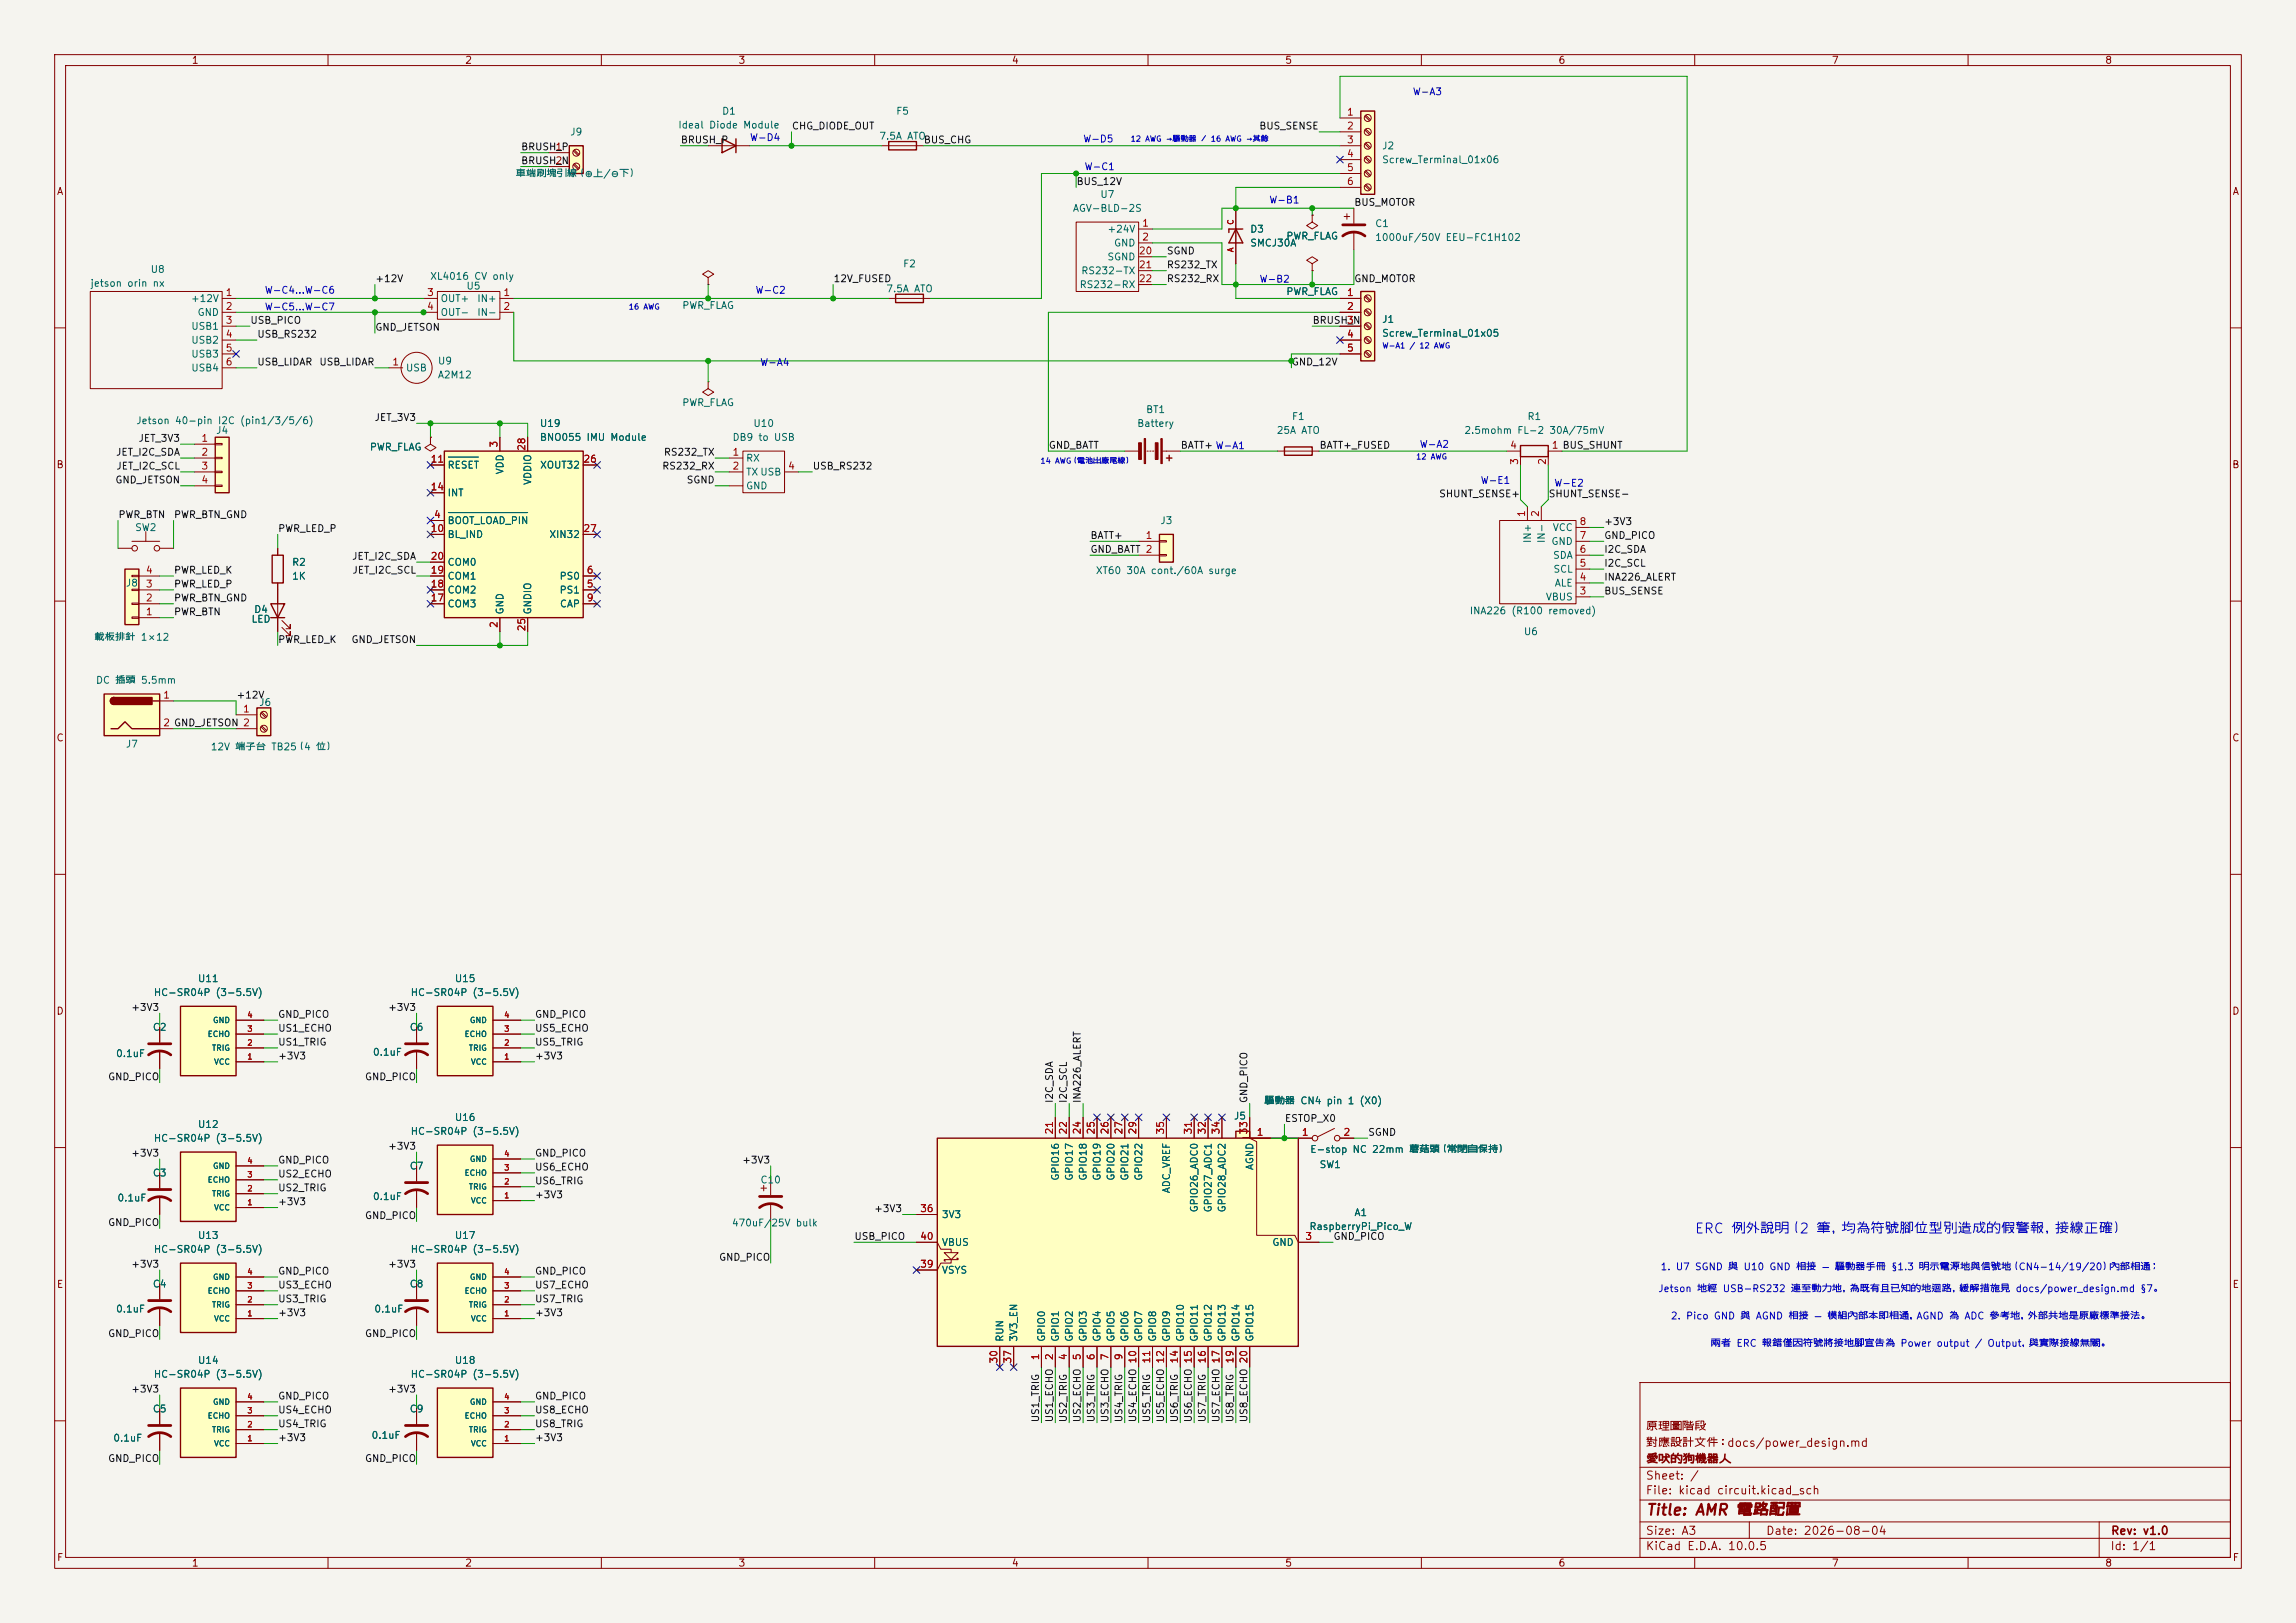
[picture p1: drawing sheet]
<svg xmlns="http://www.w3.org/2000/svg" width="420mm" height="297mm" viewBox="0 0 420 297" stroke-linecap="round" stroke-linejoin="round" font-family="sans-serif">
<defs><g id="words">
<text font-size="2" fill="#840000" x="301" y="277.8">Title: AMR 電路配置</text>
<text font-size="1.8" fill="#0000c2" x="309.9" y="226.2">ERC 例外說明（2 筆，均為符號腳位型別造成的假警報，接線正確）</text>
<g font-size="1.5" fill="#840000">
<text x="300.9" y="262.1">原理圖階段</text>
<text x="300.9" y="265.1">對應設計文件：docs/power_design.md</text>
<text x="301" y="268.1">愛吠的狗機器人</text>
<text x="300.9" y="273.8">File: kicad circuit.kicad_sch</text>
<text x="300.9" y="271.1">Sheet: /</text>
<text x="300.9" y="281.2">Size: A3</text>
<text x="322.9" y="281.2">Date: 2026-08-04</text>
<text x="386" y="281.2">Rev: v1.0</text>
<text x="300.9" y="284">KiCad E.D.A. 10.0.5</text>
<text x="385.9" y="284">Id: 1/1</text>
</g>
<g font-size="1.3" fill="#840000">
<text x="35" y="12">1</text>
<text x="85" y="12">2</text>
<text x="135" y="12">3</text>
<text x="185" y="12">4</text>
<text x="235" y="12">5</text>
<text x="285" y="12">6</text>
<text x="335" y="12">7</text>
<text x="385" y="12">8</text>
<text x="10.3" y="36">A</text>
<text x="408.3" y="36">A</text>
<text x="10.2" y="86">B</text>
<text x="408.2" y="86">B</text>
<text x="10.2" y="136">C</text>
<text x="408.2" y="136">C</text>
<text x="10.2" y="186">D</text>
<text x="408.2" y="186">D</text>
<text x="10.3" y="236">E</text>
<text x="408.3" y="236">E</text>
<text x="10.3" y="286">F</text>
<text x="35" y="287">1</text>
<text x="85" y="287">2</text>
<text x="135" y="287">3</text>
<text x="185" y="287">4</text>
<text x="235" y="287">5</text>
<text x="285" y="287">6</text>
<text x="335" y="287">7</text>
<text x="385" y="287">8</text>
<text x="408.3" y="286">F</text>
</g>
<g font-size="1.3" fill="#0000c2">
<text x="258.3" y="17.7">W-A3</text>
<text x="137.1" y="26.1">W-D4</text>
<text x="198" y="26.4">W-D5</text>
<text x="198.3" y="31.4">W-C1</text>
<text x="232.1" y="37.5">W-B1</text>
<text x="230.3" y="52">W-B2</text>
<text x="48.3" y="54.1">W-C4…W-C6</text>
<text x="48.3" y="57.1">W-C5…W-C7</text>
<text x="138.1" y="54.1">W-C2</text>
<text x="138.9" y="67.3">W-A4</text>
<text x="259.6" y="82.2">W-A2</text>
<text x="270.7" y="88.9">W-E1</text>
<text x="284.2" y="89.4">W-E2</text>
<text x="303.6" y="232.8">1. U7 SGND 與 U10 GND 相接 — 驅動器手冊 §1.3 明示電源地與信號地（CN4-14/19/20）內部相通；</text>
<text x="303.2" y="236.8">Jetson 地經 USB-RS232 連至動力地，為既有且已知的地迴路，緩解措施見 docs/power_design.md §7。</text>
<text x="305.5" y="241.8">2. Pico GND 與 AGND 相接 — 模組內部本即相通，AGND 為 ADC 參考地，外部共地是原廠標準接法。</text>
<text x="312.8" y="246.8">兩者 ERC 報錯僅因符號將接地腳宣告為 Power output / Output，與實際接線無關。</text>
</g>
<g font-size="1.3" fill="#006464">
<text x="124" y="23.8">Ideal Diode Module</text>
<text x="132" y="21.3">D1</text>
<text x="163.8" y="21.3">F5</text>
<text x="104.2" y="25.1">J9</text>
<text x="160.7" y="25.9">7.5A ATO</text>
<text x="252.7" y="27.6">J2</text>
<text x="94.2" y="32.7">車端刷塊引線（⊕上/⊖下）</text>
<text x="252.7" y="30.2">Screw_Terminal_01x06</text>
<text x="196.1" y="39.1">AGV-BLD-2S</text>
<text x="201.2" y="36.5">U7</text>
<text x="251.4" y="41.9">C1</text>
<text x="202.5" y="42.9">+24V</text>
<text x="202.5" y="48">SGND</text>
<text x="203.7" y="45.4">GND</text>
<text x="228.6" y="42.9">D3</text>
<text x="228.6" y="45.4">SMCJ30A</text>
<text x="235.2" y="44.1">PWR_FLAG</text>
<text x="251.4" y="44.4">1000uF/50V EEU-FC1H102</text>
<text x="16.4" y="52.8">jetson orin nx</text>
<text x="27.4" y="50.2">U8</text>
<text x="78.6" y="51.5">XL4016 CV only</text>
<text x="85.2" y="53.3">U5</text>
<text x="162" y="53.8">7.5A ATO</text>
<text x="165.1" y="49.2">F2</text>
<text x="197.4" y="53">RS232-RX</text>
<text x="197.7" y="50.5">RS232-TX</text>
<text x="34.8" y="55.6">+12V</text>
<text x="36" y="58.1">GND</text>
<text x="80.5" y="55.6">OUT+</text>
<text x="80.5" y="58.1">OUT-</text>
<text x="87.2" y="55.6">IN+</text>
<text x="87.2" y="58.1">IN-</text>
<text x="124.7" y="56.8">PWR_FLAG</text>
<text x="235.2" y="54.3">PWR_FLAG</text>
<text x="252.7" y="59.4">J1</text>
<text x="34.9" y="60.7">USB1</text>
<text x="34.9" y="63.2">USB2</text>
<text x="34.9" y="65.7">USB3</text>
<text x="252.7" y="61.9">Screw_Terminal_01x05</text>
<text x="34.9" y="68.3">USB4</text>
<text x="74.1" y="68.3">USB</text>
<text x="80" y="67">U9</text>
<text x="80" y="69.5">A2M12</text>
<text x="24.8" y="77.9">Jetson 40-pin I2C (pin1/3/5/6)</text>
<text x="124.7" y="74.6">PWR_FLAG</text>
<text x="209.5" y="75.9">BT1</text>
<text x="236.2" y="77.2">F1</text>
<text x="279.3" y="77.2">R1</text>
<text x="39.4" y="79.7">J4</text>
<text x="67.5" y="82.8">PWR_FLAG</text>
<text x="98.6" y="78.4">U19</text>
<text x="98.6" y="81">BNO055 IMU Module</text>
<text x="133.9" y="81">DB9 to USB</text>
<text x="137.7" y="78.4">U10</text>
<text x="207.9" y="78.4">Battery</text>
<text x="233.4" y="79.7">25A ATO</text>
<text x="267.8" y="79.7">2.5mohm FL-2 30A/75mV</text>
<text x="81.8" y="86.1">RESET</text>
<text x="92.4" y="86.9" transform="rotate(-90 92.4 86.9)">VDD</text>
<text x="97.5" y="88.8" transform="rotate(-90 97.5 88.8)">VDDIO</text>
<text x="98.7" y="86.1">XOUT32</text>
<text x="136.4" y="89.9">GND</text>
<text x="136.4" y="84.8">RX</text>
<text x="136.4" y="87.3">TXUSB</text>
<text x="81.8" y="91.1">INT</text>
<text x="24.6" y="97.5">SW2</text>
<text x="81.8" y="96.2">BOOT_LOAD_PIN</text>
<text x="81.8" y="98.8">BL_IND</text>
<text x="100.4" y="98.8">XIN32</text>
<text x="212.1" y="96.2">J3</text>
<text x="280.4" y="99.5" transform="rotate(-90 280.4 99.5)">IN+</text>
<text x="282.9" y="99.5" transform="rotate(-90 282.9 99.5)">IN-</text>
<text x="283.7" y="100">GND</text>
<text x="283.9" y="97.5">VCC</text>
<text x="22.9" y="107.6">J8</text>
<text x="53.3" y="103.8">R2</text>
<text x="53.3" y="106.4">1K</text>
<text x="81.8" y="106.4">COM1</text>
<text x="81.8" y="103.8">COM0</text>
<text x="102.3" y="106.4">PS0</text>
<text x="200.4" y="105.4">XT60 30A cont./60A surge</text>
<text x="284" y="102.6">SDA</text>
<text x="284" y="105.1">SCL</text>
<text x="284.3" y="107.6">ALE</text>
<text x="46.4" y="112.5">D4</text>
<text x="81.8" y="111.5">COM3</text>
<text x="81.8" y="108.9">COM2</text>
<text x="92.4" y="112.5" transform="rotate(-90 92.4 112.5)">GND</text>
<text x="97.5" y="112.5" transform="rotate(-90 97.5 112.5)">GNDIO</text>
<text x="102.3" y="108.9">PS1</text>
<text x="102.3" y="111.5">CAP</text>
<text x="268.7" y="112.7">INA226 (R100 removed)</text>
<text x="282.7" y="110.2">VBUS</text>
<text x="17.2" y="117.5">載板排針 1×12</text>
<text x="45.9" y="114.2">LED</text>
<text x="278.6" y="116.5">U6</text>
<text x="17.4" y="125.4">DC 插頭 5.5mm</text>
<text x="47.3" y="129.5">J6</text>
<text x="22.9" y="137.1">J7</text>
<text x="38.4" y="137.6">12V 端子台 TB25（4 位）</text>
<text x="28" y="182.6">HC-SR04P (3-5.5V)</text>
<text x="36.1" y="180">U11</text>
<text x="75" y="182.6">HC-SR04P (3-5.5V)</text>
<text x="83.1" y="180">U15</text>
<text x="27.8" y="188.9">C2</text>
<text x="74.8" y="188.9">C6</text>
<text x="21.1" y="193.7">0.1uF</text>
<text x="68.1" y="193.5">0.1uF</text>
<text x="231.2" y="202.4">驅動器 CN4 pin 1 (X0)</text>
<text x="28" y="209.2">HC-SR04P (3-5.5V)</text>
<text x="36.1" y="206.7">U12</text>
<text x="75" y="208">HC-SR04P (3-5.5V)</text>
<text x="83.1" y="205.4">U16</text>
<text x="225.6" y="205.2">J5</text>
<text x="27.8" y="215.6">C3</text>
<text x="74.8" y="214.3">C7</text>
<text x="229.6" y="214.2" transform="rotate(-90 229.6 214.2)">AGND</text>
<text x="239.6" y="211.3">E-stop NC 22mm 蘑菇頭（常閉自保持）</text>
<text x="241.3" y="214.1">SW1</text>
<text x="21.4" y="220.2">0.1uF</text>
<text x="68.1" y="219.9">0.1uF</text>
<text x="139" y="216.9">C10</text>
<text x="194" y="216.2" transform="rotate(-90 194 216.2)">GPIO16</text>
<text x="196.5" y="216.2" transform="rotate(-90 196.5 216.2)">GPIO17</text>
<text x="199.1" y="216.2" transform="rotate(-90 199.1 216.2)">GPIO18</text>
<text x="201.6" y="216.2" transform="rotate(-90 201.6 216.2)">GPIO19</text>
<text x="204.2" y="216.2" transform="rotate(-90 204.2 216.2)">GPIO20</text>
<text x="206.7" y="216.2" transform="rotate(-90 206.7 216.2)">GPIO21</text>
<text x="209.2" y="216.2" transform="rotate(-90 209.2 216.2)">GPIO22</text>
<text x="214.3" y="218.5" transform="rotate(-90 214.3 218.5)">ADC_VREF</text>
<text x="219.4" y="222" transform="rotate(-90 219.4 222)">GPIO26_ADC0</text>
<text x="221.9" y="222" transform="rotate(-90 221.9 222)">GPIO27_ADC1</text>
<text x="224.5" y="222" transform="rotate(-90 224.5 222)">GPIO28_ADC2</text>
<text x="36.1" y="227">U13</text>
<text x="83.1" y="227">U17</text>
<text x="133.8" y="224.7">470uF/25V bulk</text>
<text x="172.2" y="223.2">3V3</text>
<text x="239.4" y="225.4">RaspberryPi_Pico_W</text>
<text x="247.6" y="222.8">A1</text>
<text x="28" y="229.6">HC-SR04P (3-5.5V)</text>
<text x="75" y="229.6">HC-SR04P (3-5.5V)</text>
<text x="172.2" y="233.4">VSYS</text>
<text x="172.2" y="228.3">VBUS</text>
<text x="232.6" y="228.3">GND</text>
<text x="27.8" y="235.9">C4</text>
<text x="74.8" y="235.9">C8</text>
<text x="21.1" y="240.5">0.1uF</text>
<text x="68.4" y="240.5">0.1uF</text>
<text x="183.8" y="245.6" transform="rotate(-90 183.8 245.6)">RUN</text>
<text x="186.4" y="245.6" transform="rotate(-90 186.4 245.6)">3V3_EN</text>
<text x="191.5" y="245.6" transform="rotate(-90 191.5 245.6)">GPIO0</text>
<text x="194" y="245.6" transform="rotate(-90 194 245.6)">GPIO1</text>
<text x="196.5" y="245.6" transform="rotate(-90 196.5 245.6)">GPIO2</text>
<text x="199.1" y="245.6" transform="rotate(-90 199.1 245.6)">GPIO3</text>
<text x="201.6" y="245.6" transform="rotate(-90 201.6 245.6)">GPIO4</text>
<text x="204.2" y="245.6" transform="rotate(-90 204.2 245.6)">GPIO5</text>
<text x="206.7" y="245.6" transform="rotate(-90 206.7 245.6)">GPIO6</text>
<text x="209.2" y="245.6" transform="rotate(-90 209.2 245.6)">GPIO7</text>
<text x="211.8" y="245.6" transform="rotate(-90 211.8 245.6)">GPIO8</text>
<text x="214.3" y="245.6" transform="rotate(-90 214.3 245.6)">GPIO9</text>
<text x="216.9" y="245.6" transform="rotate(-90 216.9 245.6)">GPIO10</text>
<text x="219.4" y="245.6" transform="rotate(-90 219.4 245.6)">GPIO11</text>
<text x="221.9" y="245.6" transform="rotate(-90 221.9 245.6)">GPIO12</text>
<text x="224.5" y="245.6" transform="rotate(-90 224.5 245.6)">GPIO13</text>
<text x="227" y="245.6" transform="rotate(-90 227 245.6)">GPIO14</text>
<text x="229.6" y="245.6" transform="rotate(-90 229.6 245.6)">GPIO15</text>
<text x="36.1" y="249.9">U14</text>
<text x="83.1" y="249.9">U18</text>
<text x="28" y="252.4">HC-SR04P (3-5.5V)</text>
<text x="75" y="252.4">HC-SR04P (3-5.5V)</text>
<text x="27.8" y="258.8">C5</text>
<text x="67.9" y="263.6">0.1uF</text>
<text x="74.8" y="258.8">C9</text>
<text x="20.6" y="264.1">0.1uF</text>
</g>
<g font-size="1.3" fill="#a90000">
<text x="246.3" y="21.5">1</text>
<text x="246.3" y="24">2</text>
<text x="101.5" y="27.8">1</text>
<text x="246.3" y="26.5">3</text>
<text x="246.3" y="29.1">4</text>
<text x="101.5" y="30.3">2</text>
<text x="246.3" y="31.6">5</text>
<text x="246.3" y="34.2">6</text>
<text x="208.8" y="41.8">1</text>
<text x="208.2" y="46.9">20</text>
<text x="208.8" y="44.3">2</text>
<text x="208.2" y="49.4">21</text>
<text x="208.2" y="51.9">22</text>
<text x="41.2" y="54.5">1</text>
<text x="41.2" y="57">2</text>
<text x="41.2" y="59.6">3</text>
<text x="78" y="54.5">3</text>
<text x="78" y="57">4</text>
<text x="92" y="54.5">1</text>
<text x="92" y="57">2</text>
<text x="246.3" y="54.5">1</text>
<text x="246.3" y="57">2</text>
<text x="246.3" y="59.6">3</text>
<text x="41.2" y="62.1">4</text>
<text x="41.2" y="64.6">5</text>
<text x="246.3" y="62.1">4</text>
<text x="246.3" y="64.6">5</text>
<text x="41.2" y="67.2">6</text>
<text x="71.7" y="67.2">1</text>
<text x="36.7" y="81.1">1</text>
<text x="36.7" y="83.7">2</text>
<text x="91.3" y="82" transform="rotate(-90 91.3 82)">3</text>
<text x="96.4" y="82.6" transform="rotate(-90 96.4 82.6)">28</text>
<text x="133.9" y="83.7">1</text>
<text x="276.1" y="82.4">4</text>
<text x="283.7" y="82.4">1 BUS_SHUNT</text>
<text x="36.7" y="86.2">3</text>
<text x="36.7" y="88.8">4</text>
<text x="78.7" y="85">11</text>
<text x="106.6" y="85">26</text>
<text x="133.9" y="86.2">2</text>
<text x="144" y="86.2">4</text>
<text x="278" y="85.2" transform="rotate(-90 278 85.2)">3</text>
<text x="283.1" y="85.2" transform="rotate(-90 283.1 85.2)">2</text>
<text x="78.7" y="90">14</text>
<text x="79.3" y="95.1">4</text>
<text x="279.3" y="94.7" transform="rotate(-90 279.3 94.7)">1</text>
<text x="281.8" y="94.7" transform="rotate(-90 281.8 94.7)">2</text>
<text x="78.7" y="97.7">10</text>
<text x="106.6" y="97.7">27</text>
<text x="209.5" y="98.9">1</text>
<text x="288.8" y="101.5">6</text>
<text x="288.8" y="98.9">7</text>
<text x="288.8" y="96.4">8</text>
<text x="26.6" y="107.8">3</text>
<text x="26.6" y="105.3">4</text>
<text x="78.7" y="107.8">18</text>
<text x="78.7" y="105.3">19</text>
<text x="78.7" y="102.7">20</text>
<text x="107.2" y="107.8">5</text>
<text x="107.2" y="105.3">6</text>
<text x="288.8" y="106.5">4</text>
<text x="288.8" y="104">5</text>
<text x="26.6" y="112.9">1</text>
<text x="26.6" y="110.4">2</text>
<text x="78.7" y="110.4">17</text>
<text x="107.2" y="110.4">9</text>
<text x="288.8" y="109.1">3</text>
<text x="91.3" y="115" transform="rotate(-90 91.3 115)">2</text>
<text x="96.4" y="115.6" transform="rotate(-90 96.4 115.6)">25</text>
<text x="29.7" y="128.1">1</text>
<text x="44.4" y="130.7">1</text>
<text x="29.7" y="133.2">2 GND_JETSON 2</text>
<text x="192.9" y="207.7" transform="rotate(-90 192.9 207.7)">21</text>
<text x="195.4" y="207.7" transform="rotate(-90 195.4 207.7)">22</text>
<text x="198" y="207.7" transform="rotate(-90 198 207.7)">24</text>
<text x="200.5" y="207.7" transform="rotate(-90 200.5 207.7)">25</text>
<text x="203.1" y="207.7" transform="rotate(-90 203.1 207.7)">26</text>
<text x="205.6" y="207.7" transform="rotate(-90 205.6 207.7)">27</text>
<text x="208.1" y="207.7" transform="rotate(-90 208.1 207.7)">29</text>
<text x="213.2" y="207.7" transform="rotate(-90 213.2 207.7)">35</text>
<text x="218.3" y="207.7" transform="rotate(-90 218.3 207.7)">31</text>
<text x="220.8" y="207.7" transform="rotate(-90 220.8 207.7)">32</text>
<text x="223.4" y="207.7" transform="rotate(-90 223.4 207.7)">34</text>
<text x="228.5" y="207.7" transform="rotate(-90 228.5 207.7)">33</text>
<text x="229.8" y="208.1">1</text>
<text x="238" y="208.1">1</text>
<text x="245.6" y="208.1">2</text>
<text x="168.2" y="222.1">36</text>
<text x="168.2" y="227.2">40</text>
<text x="238.7" y="227.2">3</text>
<text x="168.2" y="232.3">39</text>
<text x="182.7" y="249.6" transform="rotate(-90 182.7 249.6)">30</text>
<text x="185.3" y="249.6" transform="rotate(-90 185.3 249.6)">37</text>
<text x="190.4" y="249" transform="rotate(-90 190.4 249)">1</text>
<text x="192.9" y="249" transform="rotate(-90 192.9 249)">2</text>
<text x="195.4" y="249" transform="rotate(-90 195.4 249)">4</text>
<text x="198" y="249" transform="rotate(-90 198 249)">5</text>
<text x="200.5" y="249" transform="rotate(-90 200.5 249)">6</text>
<text x="203.1" y="249" transform="rotate(-90 203.1 249)">7</text>
<text x="205.6" y="249" transform="rotate(-90 205.6 249)">9</text>
<text x="208.1" y="249.6" transform="rotate(-90 208.1 249.6)">10</text>
<text x="210.7" y="249.6" transform="rotate(-90 210.7 249.6)">11</text>
<text x="213.2" y="249.6" transform="rotate(-90 213.2 249.6)">12</text>
<text x="215.8" y="249.6" transform="rotate(-90 215.8 249.6)">14</text>
<text x="218.3" y="249.6" transform="rotate(-90 218.3 249.6)">15</text>
<text x="220.8" y="249.6" transform="rotate(-90 220.8 249.6)">16</text>
<text x="223.4" y="249.6" transform="rotate(-90 223.4 249.6)">17</text>
<text x="225.9" y="249.6" transform="rotate(-90 225.9 249.6)">19</text>
<text x="228.5" y="249.6" transform="rotate(-90 228.5 249.6)">20</text>
</g>
<g font-size="1.3" fill="#0f0f0f">
<text x="95.2" y="27.8">BRUSH_P</text>
<text x="124.4" y="26.5">BRUSH_P</text>
<text x="144.8" y="24">CHG_DIODE_OUT</text>
<text x="168.9" y="26.5">BUS_CHG</text>
<text x="230.2" y="24">BUS_SENSE</text>
<text x="95.2" y="30.4">BRUSH_N</text>
<text x="196.8" y="34.2">BUS_12V</text>
<text x="247.6" y="38">BUS_MOTOR</text>
<text x="213.3" y="46.9">SGND</text>
<text x="68.6" y="51.9">+12V</text>
<text x="152.4" y="51.9">12V_FUSED</text>
<text x="213.3" y="49.4">RS232_TX</text>
<text x="213.3" y="51.9">RS232_RX</text>
<text x="247.6" y="51.9">GND_MOTOR</text>
<text x="45.7" y="59.6">USB_PICO</text>
<text x="240" y="59.6">BRUSH_N</text>
<text x="47" y="62.1">USB_RS232</text>
<text x="68.6" y="60.8">GND_JETSON</text>
<text x="47" y="67.2">USB_LIDAR</text>
<text x="58.3" y="67.2">USB_LIDAR</text>
<text x="236.2" y="67.2">GND_12V</text>
<text x="68.4" y="77.3">JET_3V3</text>
<text x="21.1" y="83.7">JET_I2C_SDA</text>
<text x="25.2" y="81.2">JET_3V3</text>
<text x="121.3" y="83.7">RS232_TX</text>
<text x="191.7" y="82.4">GND_BATT</text>
<text x="215.9" y="82.4">BATT+ W-A1</text>
<text x="241.3" y="82.4">BATT+_FUSED</text>
<text x="21" y="88.8">GND_JETSON</text>
<text x="21.2" y="86.2">JET_I2C_SCL</text>
<text x="121" y="86.2">RS232_RX</text>
<text x="125.5" y="88.8">SGND</text>
<text x="148.6" y="86.2">USB_RS232</text>
<text x="21.6" y="95.1">PWR_BTN</text>
<text x="31.7" y="95.1">PWR_BTN_GND</text>
<text x="263.1" y="91.3">SHUNT_SENSE+</text>
<text x="283.2" y="91.3">SHUNT_SENSE-</text>
<text x="50.8" y="97.7">PWR_LED_P</text>
<text x="199.4" y="98.9">BATT+</text>
<text x="199.4" y="101.5">GND_BATT 2</text>
<text x="293.3" y="96.4">+3V3</text>
<text x="293.3" y="101.5">I2C_SDA</text>
<text x="293.3" y="98.9">GND_PICO</text>
<text x="31.7" y="107.8">PWR_LED_P</text>
<text x="31.7" y="105.3">PWR_LED_K</text>
<text x="64.3" y="102.7">JET_I2C_SDA</text>
<text x="64.4" y="105.3">JET_I2C_SCL</text>
<text x="293.3" y="106.6">INA226_ALERT</text>
<text x="293.3" y="104">I2C_SCL</text>
<text x="31.7" y="110.4">PWR_BTN_GND</text>
<text x="31.7" y="112.9">PWR_BTN</text>
<text x="293.3" y="109.1">BUS_SENSE</text>
<text x="50.8" y="118">PWR_LED_K</text>
<text x="64.2" y="118">GND_JETSON</text>
<text x="43.2" y="128.1">+12V</text>
<text x="23.9" y="185.3">+3V3</text>
<text x="70.9" y="185.3">+3V3</text>
<text x="50.8" y="186.6">GND_PICO</text>
<text x="50.8" y="191.6">US1_TRIG</text>
<text x="50.8" y="189.1">US1_ECHO</text>
<text x="97.8" y="186.6">GND_PICO</text>
<text x="97.8" y="189.1">US5_ECHO</text>
<text x="97.8" y="191.6">US5_TRIG</text>
<text x="19.7" y="198">GND_PICO</text>
<text x="50.8" y="194.2">+3V3</text>
<text x="66.7" y="198">GND_PICO</text>
<text x="97.8" y="194.2">+3V3</text>
<text x="192.9" y="202" transform="rotate(-90 192.9 202)">I2C_SDA</text>
<text x="195.5" y="202" transform="rotate(-90 195.5 202)">I2C_SCL</text>
<text x="198" y="202" transform="rotate(-90 198 202)">INA226_ALERT</text>
<text x="228.5" y="202" transform="rotate(-90 228.5 202)">GND_PICO</text>
<text x="234.9" y="205.6">ESTOP_X0</text>
<text x="250.2" y="208.2">SGND</text>
<text x="23.9" y="212">+3V3</text>
<text x="50.8" y="215.8">US2_ECHO</text>
<text x="50.8" y="213.2">GND_PICO</text>
<text x="70.9" y="210.7">+3V3</text>
<text x="97.8" y="212">GND_PICO</text>
<text x="97.8" y="214.5">US6_ECHO</text>
<text x="135.7" y="213.2">+3V3</text>
<text x="50.8" y="220.9">+3V3</text>
<text x="50.8" y="218.3">US2_TRIG</text>
<text x="97.8" y="217">US6_TRIG</text>
<text x="97.8" y="219.6">+3V3</text>
<text x="19.7" y="224.7">GND_PICO</text>
<text x="66.7" y="223.4">GND_PICO</text>
<text x="156.2" y="227.2">USB_PICO</text>
<text x="159.8" y="222.1">+3V3</text>
<text x="243.8" y="227.2">GND_PICO</text>
<text x="23.9" y="232.3">+3V3</text>
<text x="50.8" y="233.6">GND_PICO</text>
<text x="70.9" y="232.3">+3V3</text>
<text x="97.8" y="233.6">GND_PICO</text>
<text x="131.4" y="231">GND_PICO</text>
<text x="50.8" y="236.1">US3_ECHO</text>
<text x="50.8" y="238.6">US3_TRIG</text>
<text x="97.8" y="236.1">US7_ECHO</text>
<text x="97.8" y="238.6">US7_TRIG</text>
<text x="19.7" y="245">GND_PICO</text>
<text x="50.8" y="241.2">+3V3</text>
<text x="66.7" y="245">GND_PICO</text>
<text x="97.8" y="241.2">+3V3</text>
<text x="23.9" y="255.1">+3V3</text>
<text x="50.8" y="256.4">GND_PICO</text>
<text x="70.9" y="255.1">+3V3</text>
<text x="97.8" y="256.4">GND_PICO</text>
<text x="50.8" y="259">US4_ECHO</text>
<text x="50.8" y="261.5">US4_TRIG</text>
<text x="97.8" y="261.5">US8_TRIG</text>
<text x="97.8" y="259">US8_ECHO</text>
<text x="190.4" y="260.4" transform="rotate(-90 190.4 260.4)">US1_TRIG</text>
<text x="192.9" y="260.4" transform="rotate(-90 192.9 260.4)">US1_ECHO</text>
<text x="195.5" y="260.4" transform="rotate(-90 195.5 260.4)">US2_TRIG</text>
<text x="198" y="260.4" transform="rotate(-90 198 260.4)">US2_ECHO</text>
<text x="200.5" y="260.4" transform="rotate(-90 200.5 260.4)">US3_TRIG</text>
<text x="203.1" y="260.4" transform="rotate(-90 203.1 260.4)">US3_ECHO</text>
<text x="205.6" y="260.4" transform="rotate(-90 205.6 260.4)">US4_TRIG</text>
<text x="208.2" y="260.4" transform="rotate(-90 208.2 260.4)">US4_ECHO 10</text>
<text x="210.7" y="260.4" transform="rotate(-90 210.7 260.4)">US5_TRIG</text>
<text x="213.2" y="260.4" transform="rotate(-90 213.2 260.4)">US5_ECHO 12</text>
<text x="215.8" y="260.4" transform="rotate(-90 215.8 260.4)">US6_TRIG</text>
<text x="218.3" y="260.4" transform="rotate(-90 218.3 260.4)">US6_ECHO 15</text>
<text x="220.9" y="260.4" transform="rotate(-90 220.9 260.4)">US7_TRIG</text>
<text x="223.4" y="260.4" transform="rotate(-90 223.4 260.4)">US7_ECHO 17</text>
<text x="225.9" y="260.4" transform="rotate(-90 225.9 260.4)">US8_TRIG</text>
<text x="228.5" y="260.4" transform="rotate(-90 228.5 260.4)">US8_ECHO 20</text>
<text x="19.7" y="267.8">GND_PICO</text>
<text x="50.8" y="264">+3V3</text>
<text x="66.7" y="267.8">GND_PICO</text>
<text x="97.8" y="264">+3V3</text>
</g>
<g font-size="1" fill="#0000c2">
<text x="206.7" y="26.2">12 AWG →驅動器 ／ 16 AWG →其餘</text>
<text x="114.9" y="56.9">16 AWG</text>
<text x="252.8" y="64">W-A1 / 12 AWG</text>
<text x="190.2" y="85.1">14 AWG（電池出廠尾線）</text>
<text x="258.9" y="84.3">12 AWG</text>
</g>
<g font-size="1" fill="#a90000">
<text x="225.9" y="41.2" transform="rotate(-90 225.9 41.2)">C</text>
<text x="225.9" y="46.3" transform="rotate(-90 225.9 46.3)">A</text>
<text x="45.1" y="191.6">2</text>
<text x="45.1" y="189">3</text>
<text x="45.1" y="186.5">4</text>
<text x="92.1" y="191.6">2</text>
<text x="92.1" y="189">3</text>
<text x="92.1" y="186.5">4</text>
<text x="45.1" y="194.1">1</text>
<text x="92.1" y="194.1">1</text>
<text x="45.1" y="215.7">3</text>
<text x="45.1" y="213.2">4</text>
<text x="92.1" y="214.4">3</text>
<text x="92.1" y="211.9">4</text>
<text x="45.1" y="220.8">1</text>
<text x="45.1" y="218.3">2</text>
<text x="92.1" y="219.5">1</text>
<text x="92.1" y="217">2</text>
<text x="45.1" y="233.5">4</text>
<text x="92.1" y="233.5">4</text>
<text x="45.1" y="238.6">2</text>
<text x="45.1" y="236">3</text>
<text x="92.1" y="238.6">2</text>
<text x="92.1" y="236">3</text>
<text x="45.1" y="241.1">1</text>
<text x="92.1" y="241.1">1</text>
<text x="45.1" y="256.4">4</text>
<text x="92.1" y="256.4">4</text>
<text x="45.1" y="264">1</text>
<text x="45.1" y="261.4">2</text>
<text x="45.1" y="258.9">3</text>
<text x="92.1" y="264">1</text>
<text x="92.1" y="261.4">2</text>
<text x="92.1" y="258.9">3</text>
</g>
<g font-size="1" fill="#006464">
<text x="37.9" y="190">ECHO</text>
<text x="38.9" y="187.5">GND</text>
<text x="84.9" y="190">ECHO</text>
<text x="85.9" y="187.5">GND</text>
<text x="38.7" y="192.5">TRIG</text>
<text x="39.1" y="195.1">VCC</text>
<text x="85.7" y="192.5">TRIG</text>
<text x="86" y="195.1">VCC</text>
<text x="38.9" y="214.1">GND</text>
<text x="84.9" y="215.4">ECHO</text>
<text x="85.9" y="212.9">GND</text>
<text x="37.9" y="216.7">ECHO</text>
<text x="38.7" y="219.2">TRIG</text>
<text x="39.1" y="221.7">VCC</text>
<text x="85.7" y="217.9">TRIG</text>
<text x="86" y="220.5">VCC</text>
<text x="37.9" y="237">ECHO</text>
<text x="38.7" y="239.5">TRIG</text>
<text x="38.9" y="234.4">GND</text>
<text x="84.9" y="237">ECHO</text>
<text x="85.7" y="239.5">TRIG</text>
<text x="85.9" y="234.4">GND</text>
<text x="39.1" y="242.1">VCC</text>
<text x="86" y="242.1">VCC</text>
<text x="38.9" y="257.3">GND</text>
<text x="85.9" y="257.3">GND</text>
<text x="37.9" y="259.8">ECHO</text>
<text x="38.7" y="262.4">TRIG</text>
<text x="84.9" y="259.8">ECHO</text>
<text x="85.7" y="262.4">TRIG</text>
<text x="39.1" y="264.9">VCC</text>
<text x="86" y="264.9">VCC</text>
</g>
</g></defs>
<path d="M0 0h420v297h-420z" fill="#f5f4ef" stroke="#f5f4ef" stroke-width=".18"/>
<g fill="none" stroke="#840000" stroke-width=".18">
<path d="M10 10h400v277h-400zM12 12h396v273h-396zM60 10v2M110 10v2M160 10v2M210 10v2M260 10v2M310 10v2M360 10v2M245.9 39.6h1M246.4 39.1v1M247.6 38.1v2.8"/>
<path d="M247.6 42.4v3.3M10 60h2M408 60h2M10 110h2M408 110h2M10 160h2M408 160h2M10 210h2M408 210h2M300 253h108v32h-108zM10 260h2M300 278.5h108"/>
<path d="M300 274.5h108M300 268.5h108M320 278.5v3M384 278.5v6.5M408 260h2M60 285v2M110 285v2M160 285v2M210 285v2M260 285v2M300 281.5h108M310 285v2"/>
<path d="M360 285v2"/>
</g>
<path d="M245.6 43.2a3.3 3.3 0 0 1 4.1 0M245.6 41.1h4.1" fill="none" stroke="#840000" stroke-width=".51"/>
<path d="M80 254h10.2v12.7h-10.2z" fill="#ffffc2"/>
<path d="M80 254h10.2v12.7h-10.2z" fill="none" stroke="#840000" stroke-width=".25"/>
<path d="M90.2 259.1h5M90.2 256.5h5M90.2 264.2h5M90.2 261.6h5" fill="none" stroke="#840000" stroke-width=".18"/>
<path d="M212.1 97.8h2.5v5.1h-2.5z" fill="#ffffc2"/>
<path d="M212.1 97.8h2.5v5.1h-2.5zM213.4 83.8h1M213.9 83.3v1M234.9 81.8h5.1v1.5h-5.1z" fill="none" stroke="#840000" stroke-width=".25"/>
<g fill="none" stroke="#840000" stroke-width=".18">
<path d="M240 39.4v1.2l1 .7-1 .6-1-.6 1-.7M240 39.4h.1M129.5 69.9v1.2l1.1 .7-1.1 .6-1-.6 1-.7M129.5 69.9h.1M205.7 82.6h2.6M208.3 99.1h3.8M209.8 82.6h.3M210.3 82.6h.3M210.8 82.6h.3M212.1 98.9h1.3v.3h-1.3zM212.6 82.6h3.3M233.7 82.6h7.6"/>
<path d="M208.3 101.6h3.8M212.1 101.5h1.3v.2h-1.3zM76.2 257.8v2.8M76.2 262.1v3.3"/>
</g>
<g fill="#840000" stroke="#840000" stroke-width=".18">
<path d="M212.3 80.3h.3v4.5h-.3z"/>
<path d="M209.3 80.3h.2v4.5h-.2z"/>
<path d="M211.3 81h.5v3.1h-.5z"/>
<path d="M208.3 81h.5v3.1h-.5z"/>
</g>
<path d="M74.2 262.9a3.3 3.3 0 0 1 4 0M74.2 260.9h4" fill="none" stroke="#840000" stroke-width=".51"/>
<path d="M248.9 20.3h2.6v15.3h-2.6z" fill="#ffffc2"/>
<path d="M132.1 25.4l2.5 1.3-2.5 1.2zM134.6 25.4v2.5M248.9 20.3h2.6v15.3h-2.6z" fill="none" stroke="#840000" stroke-width=".25"/>
<g fill="none" stroke="#840000" stroke-width=".18">
<path d="M129.5 26.7h7.7M245.1 21.6h3.8M245.1 24.1h3.8M245.1 26.7h3.8M245.1 29.2h3.8M245.1 31.8h3.8M245.1 34.3h3.8M249.7 21.3l.8 .8M249.7 23.8l.8 .8M249.7 26.3l.8 .9M249.7 28.9l.8 .8M249.7 31.4l.8 .9"/>
<path d="M249.7 34l.8 .8M249.8 21.1l.9 .8M249.8 23.6l.9 .9M249.8 26.2l.9 .8M249.8 28.7l.9 .8M249.8 31.2l.9 .9M249.8 33.8l.9 .8M77.5 54.6h2.5M77.5 57.2h2.5M80 53.3h11.4v5.1h-11.4zM91.4 54.6h2.6M91.4 57.2h2.6"/>
<path d="M240 48.3l1-.7-1-.6-1 .6 1 .7v1.2M240 49.5h.1M76.2 188v2.8M76.2 192.3v3.3M139.2 217.4h1M139.7 216.9v1M141 215.9v2.8M237.5 208.3h2.5M244.1 206.5l-3.1 1.5M245.1 208.3h2.5M141 220.2v3.3"/>
<circle cx="250.2" cy="24.1" r=".63"/>
<circle cx="250.2" cy="29.2" r=".63"/>
<circle cx="250.2" cy="34.3" r=".63"/>
<circle cx="250.2" cy="31.7" r=".63"/>
<circle cx="250.2" cy="21.6" r=".63"/>
<circle cx="250.2" cy="26.7" r=".63"/>
<circle cx="240.5" cy="208.3" r=".51"/>
<circle cx="244.6" cy="208.3" r=".51"/>
</g>
<path d="M74.2 193a3.3 3.3 0 0 1 4 0M74.2 191h4M138.9 218.9h4.1M138.9 221a3.3 3.3 0 0 1 4.1 0" fill="none" stroke="#840000" stroke-width=".51"/>
<path d="M248.9 53.3h2.6v12.7h-2.6z" fill="#ffffc2"/>
<path d="M248.9 53.3h2.6v12.7h-2.6zM278.1 81.5h5.1v2.1h-5.1z" fill="none" stroke="#840000" stroke-width=".25"/>
<g fill="none" stroke="#840000" stroke-width=".18">
<path d="M245.1 54.6h3.8M245.1 57.2h3.8M245.1 59.7h3.8M249.7 54.3l.8 .8M249.7 56.8l.8 .9M249.7 59.4l.8 .8M249.8 54.1l.9 .8M249.8 56.6l.9 .9M249.8 59.2l.9 .8M245.1 62.2h3.8M245.1 64.8h3.8M249.7 61.9l.8 .8"/>
<path d="M249.7 64.4l.8 .9M249.8 61.7l.9 .9M249.8 64.3l.9 .8M275.6 82.6h2.5v2.5M285.7 82.6h-2.5v2.5"/>
<circle cx="250.2" cy="54.6" r=".63"/>
<circle cx="250.2" cy="57.1" r=".63"/>
<circle cx="250.2" cy="59.7" r=".63"/>
<circle cx="250.2" cy="64.8" r=".63"/>
<circle cx="250.2" cy="62.2" r=".63"/>
</g>
<path d="M104.1 26.7h2.6v5.1h-2.6z" fill="#ffffc2"/>
<path d="M104.1 26.7h2.6v5.1h-2.6z" fill="none" stroke="#840000" stroke-width=".25"/>
<g fill="none" stroke="#840000" stroke-width=".18">
<path d="M100.3 27.9h3.8M100.3 30.5h3.8M104.9 27.6l.8 .8M104.9 30.1l.8 .9M105.1 27.4l.8 .9M105.1 30l.8 .8"/>
<circle cx="105.4" cy="27.9" r=".63"/>
<circle cx="105.4" cy="30.5" r=".63"/>
</g>
<path d="M80 184.2h10.2v12.7h-10.2z" fill="#ffffc2"/>
<path d="M80 184.2h10.2v12.7h-10.2z" fill="none" stroke="#840000" stroke-width=".25"/>
<path d="M90.2 194.3h5M90.2 191.8h5M90.2 189.2h5M90.2 186.7h5" fill="none" stroke="#840000" stroke-width=".18"/>
<path d="M80 231.1h10.2v12.7h-10.2z" fill="#ffffc2"/>
<path d="M80 231.1h10.2v12.7h-10.2z" fill="none" stroke="#840000" stroke-width=".25"/>
<path d="M90.2 238.8h5M90.2 236.2h5M90.2 233.7h5M90.2 241.3h5" fill="none" stroke="#840000" stroke-width=".18"/>
<path d="M33 184.2h10.2v12.7h-10.2z" fill="#ffffc2"/>
<path d="M33 184.2h10.2v12.7h-10.2z" fill="none" stroke="#840000" stroke-width=".25"/>
<g fill="none" stroke="#840000" stroke-width=".18">
<path d="M196.8 40.6h11.5v12.7h-11.5zM208.3 41.9h2.5M208.3 44.5h2.5M208.3 47h2.5M208.3 49.5h2.5M208.3 52.1h2.5M274.3 95.3h14v15.2h-14zM279.4 92.7v2.6M281.9 92.7v2.6M288.3 99.1h2.5M288.3 96.5h2.5M288.3 109.2h2.5"/>
<path d="M288.3 106.7h2.5M288.3 104.1h2.5M288.3 101.6h2.5M43.2 194.3h5.1M43.2 191.8h5.1M43.2 189.2h5.1M43.2 186.7h5.1M76.2 234.9v2.8M76.2 239.3v3.3"/>
</g>
<path d="M74.2 238h4M74.2 240a3.3 3.3 0 0 1 4 0" fill="none" stroke="#840000" stroke-width=".51"/>
<path d="M47 129.5h2.5v5.1h-2.5z" fill="#ffffc2"/>
<path d="M162.6 25.9h5v1.5h-5zM163.8 53.8h5.1v1.6h-5.1zM226.1 41.9l1.2 2.6h-2.5zM227.3 41.9h-2.5v.6M47 129.5h2.5v5.1h-2.5z" fill="none" stroke="#840000" stroke-width=".25"/>
<g fill="none" stroke="#840000" stroke-width=".18">
<path d="M161.3 26.7h7.6M226.1 38.1v10.2M129.5 50.8l1.1-.6-1.1-.7-1 .7 1 .6v1.3M129.5 52.1h.1M162.6 54.6h7.6M133.3 88.9h2.6M133.3 83.8h2.6M133.3 86.4h2.6M135.9 82.6h7.6v7.6h-7.6zM143.5 86.4h2.5M43.2 130.8h3.8M43.2 133.4h3.8"/>
<path d="M47.7 130.5l.9 .8M47.7 133l.9 .9M47.9 130.3l.9 .8M47.9 132.8l.9 .9"/>
<circle cx="48.3" cy="133.3" r=".63"/>
<circle cx="48.3" cy="130.8" r=".63"/>
</g>
<path d="M226.1 207h2.5v2.6h-2.5z" fill="#ffffc2"/>
<path d="M226.1 207h2.5v2.6h-2.5z" fill="none" stroke="#840000" stroke-width=".25"/>
<path d="M227.3 208.2h1.3v.2h-1.3zM228.6 208.3h3.8" fill="none" stroke="#840000" stroke-width=".18"/>
<path d="M171.4 208.3h66.1v38.1h-66.1z" fill="#ffffc2"/>
<path d="M171.4 208.3h66.1v38.1h-66.1z" fill="none" stroke="#840000" stroke-width=".25"/>
<g fill="none" stroke="#840000" stroke-width=".18">
<path d="M76.2 213.4v2.8M76.2 217.7v3.3M193 204.5v3.8M195.6 204.5v3.8M198.1 204.5v3.8M200.7 204.5v3.8M203.2 204.5v3.8M205.7 204.5v3.8M208.3 204.5v3.8M213.4 204.5v3.8M218.4 204.5v3.8M221 204.5v3.8"/>
<path d="M223.5 204.5v3.8M228.6 204.5v3.8l1.3 .6v17.2h7l.6 1.2h3.8M167.6 227.3h3.8l.7 1.3h1.9v.6M167.6 222.2h3.8M172.7 229.2h2.6l-1.3 1.3zM174 230.5v.6h-1.9l-.7 1.3h-3.8M175 230.3h.3v.2h-2.6v.3h.3M182.9 246.4v3.8M185.4 246.4v3.8M190.5 246.4v3.8M193 246.4v3.8M195.6 246.4v3.8"/>
<path d="M198.1 246.4v3.8M200.7 246.4v3.8M203.2 246.4v3.8M205.7 246.4v3.8M208.3 246.4v3.8M210.8 246.4v3.8M213.4 246.4v3.8M215.9 246.4v3.8M218.4 246.4v3.8M221 246.4v3.8M223.5 246.4v3.8M226.1 246.4v3.8"/>
<path d="M228.6 246.4v3.8"/>
</g>
<path d="M74.2 218.4a3.3 3.3 0 0 1 4 0M74.2 216.4h4" fill="none" stroke="#840000" stroke-width=".51"/>
<path d="M80 209.6h10.2v12.6h-10.2z" fill="#ffffc2"/>
<path d="M80 209.6h10.2v12.6h-10.2z" fill="none" stroke="#840000" stroke-width=".25"/>
<path d="M16.5 53.3h24.1v17.8h-24.1zM40.6 54.6h2.6M40.6 57.2h2.6M40.6 59.7h2.6M40.6 62.2h2.6M40.6 64.8h2.6M40.6 67.3h2.6M90.2 219.7h5M90.2 217.2h5M90.2 214.6h5M90.2 212.1h5" fill="none" stroke="#840000" stroke-width=".18"/>
<path d="M22.9 104.1h2.5v10.2h-2.5z" fill="#ffffc2"/>
<path d="M22.9 104.1h2.5v10.2h-2.5z" fill="none" stroke="#840000" stroke-width=".25"/>
<path d="M24.1 112.9h1.3v.3h-1.3zM24.1 110.4h1.3v.2h-1.3zM24.1 107.8h1.3v.3h-1.3zM24.1 105.3h1.3v.2h-1.3zM25.4 113h3.8M25.4 110.5h3.8M25.4 108h3.8M25.4 105.4h3.8" fill="none" stroke="#840000" stroke-width=".18"/>
<path d="M39.4 80h2.5v10.2h-2.5z" fill="#ffffc2"/>
<path d="M39.4 80h2.5v10.2h-2.5z" fill="none" stroke="#840000" stroke-width=".25"/>
<path d="M35.6 81.3h3.8M35.6 83.8h3.8M35.6 86.4h3.8M35.6 88.9h3.8M39.4 81.2h1.2v.2h-1.2zM39.4 83.7h1.2v.2h-1.2zM39.4 86.2h1.2v.3h-1.2zM39.4 88.8h1.2v.2h-1.2zM78.7 80v1.3l1.1 .6-1.1 .7-1-.7 1-.6M78.7 80h.1" fill="none" stroke="#840000" stroke-width=".18"/>
<path d="M33 231.1h10.2v12.7h-10.2z" fill="#ffffc2"/>
<path d="M33 231.1h10.2v12.7h-10.2z" fill="none" stroke="#840000" stroke-width=".25"/>
<path d="M29.2 234.9v2.8M29.2 239.3v3.3M43.2 238.8h5.1M43.2 236.2h5.1M43.2 233.7h5.1M43.2 241.3h5.1" fill="none" stroke="#840000" stroke-width=".18"/>
<path d="M27.2 238h4M27.2 240a3.3 3.3 0 0 1 4 0" fill="none" stroke="#840000" stroke-width=".51"/>
<path d="M33 254h10.2v12.7h-10.2z" fill="#ffffc2"/>
<path d="M33 254h10.2v12.7h-10.2z" fill="none" stroke="#840000" stroke-width=".25"/>
<path d="M29.2 257.8v2.8M43.2 259.1h5.1M43.2 256.5h5.1M29.2 262.1v3.3M43.2 264.2h5.1M43.2 261.6h5.1" fill="none" stroke="#840000" stroke-width=".18"/>
<path d="M27.2 262.9a3.3 3.3 0 0 1 4 0M27.2 260.9h4" fill="none" stroke="#840000" stroke-width=".51"/>
<path d="M19 127h10.2v7.6h-10.2z" fill="#ffffc2"/>
<path d="M49.5 110.5h2.6l-1.3 2.5zM49.5 113h2.6M49.8 101.6h2v5.1h-2zM19 127h10.2v7.6h-10.2zM20.3 133.4h1.3l1.3-1.3 1.2 1.3h5.1M20.8 127.6a.64 .64 0 0 0-.6 .7 .64 .64 0 0 0 .6 .6M27.9 128.3h1.3" fill="none" stroke="#840000" stroke-width=".25"/>
<g fill="#840000" stroke="#840000" stroke-width=".25">
<path d="M20.4 127.8l.4-.2v1.3a.63 .63 0 0 1-.6-.4 .63 .63 0 0 1 .2-.7z"/>
<path d="M20.8 127.6h7v1.3h-7z"/>
</g>
<g fill="none" stroke="#840000" stroke-width=".18">
<path d="M24.1 99.1h5.1M26.7 97.3v1.8M21.6 100.3h2.5M29.2 100.3h2.5M50.8 100.3v1.3M50.8 106.7v8.9M51.6 114.8l1.5 1.5v-.7v.7h-.8M51.6 113.5l1.5 1.6v-.8v.8h-.8M29.2 128.3h2.5M29.2 133.4h2.5"/>
<circle cx="24.6" cy="100.3" r=".51"/>
<circle cx="28.7" cy="100.3" r=".51"/>
</g>
<path d="M33 210.8h10.2v12.7h-10.2z" fill="#ffffc2"/>
<path d="M33 210.8h10.2v12.7h-10.2z" fill="none" stroke="#840000" stroke-width=".25"/>
<path d="M29.2 188v2.8M29.2 192.3v3.3M29.2 214.6v2.8M29.2 218.9v3.3M43.2 218.4h5.1M43.2 215.9h5.1M43.2 213.4h5.1M43.2 221h5.1" fill="none" stroke="#840000" stroke-width=".18"/>
<path d="M27.2 193a3.3 3.3 0 0 1 4 0M27.2 191h4M27.2 219.7a3.3 3.3 0 0 1 4 0M27.2 217.7h4" fill="none" stroke="#840000" stroke-width=".51"/>
<path d="M81.3 82.6h25.4v30.4h-25.4z" fill="#ffffc2"/>
<path d="M81.3 82.6h25.4v30.4h-25.4z" fill="none" stroke="#840000" stroke-width=".25"/>
<g fill="none" stroke="#840000" stroke-width=".18">
<path d="M226.1 38.1v10.2M240 39.4h.1M240 49.5h.1M245.1 54.6h3.8M245.1 57.2h3.8M245.1 59.7h3.8M71.1 67.3h2.6M245.1 62.2h3.8M245.1 64.8h3.8M78.7 80h.1M78.7 95.3h2.6M78.7 97.8h2.6"/>
<path d="M78.7 85.1h2.6M78.7 90.2h2.6M91.4 80v2.6M96.5 80v2.6M106.7 97.8h2.5M106.7 85.1h2.5M50.8 100.3v1.3M50.8 106.7v3.8M50.8 113v2.6M78.7 108h2.6M78.7 105.4h2.6M78.7 110.5h2.6"/>
<path d="M78.7 102.9h2.6M91.4 113v2.6M96.5 113v2.6M106.7 108h2.5M106.7 105.4h2.5M106.7 110.5h2.5M29.2 188v2.8M29.2 192.3v3.3M43.2 194.3h5.1M43.2 191.8h5.1M43.2 189.2h5.1M43.2 186.7h5.1"/>
<path d="M76.2 188v2.8M76.2 192.3v3.3M90.2 194.3h5M90.2 191.8h5M90.2 189.2h5M90.2 186.7h5M29.2 214.6v2.8M29.2 218.9v3.3M43.2 218.4h5.1M43.2 215.9h5.1M43.2 213.4h5.1M76.2 213.4v2.8"/>
<path d="M76.2 217.7v3.3M90.2 219.7h5M90.2 217.2h5M90.2 214.6h5M90.2 212.1h5M193 204.5v3.8M195.6 204.5v3.8M198.1 204.5v3.8M200.7 204.5v3.8M203.2 204.5v3.8M205.7 204.5v3.8M208.3 204.5v3.8"/>
<path d="M213.4 204.5v3.8M218.4 204.5v3.8M221 204.5v3.8M223.5 204.5v3.8M228.6 204.5v3.8h3.8M237.5 208.3h2.5M245.1 208.3h2.5M29.2 234.9v2.8M29.2 239.3v3.3M43.2 238.8h5.1M43.2 236.2h5.1M43.2 233.7h5.1"/>
<path d="M43.2 221h5.1M76.2 234.9v2.8M76.2 239.3v3.3M90.2 238.8h5M90.2 236.2h5M90.2 233.7h5M167.6 227.3h3.8M167.6 222.2h3.8M167.6 232.4h3.8M237.5 227.3h3.8M29.2 257.8v2.8M43.2 241.3h5.1"/>
<path d="M43.2 259.1h5.1M43.2 256.5h5.1M76.2 257.8v2.8M90.2 241.3h5M90.2 259.1h5M90.2 256.5h5M182.9 246.4v3.8M185.4 246.4v3.8M190.5 246.4v3.8M193 246.4v3.8M195.6 246.4v3.8M198.1 246.4v3.8"/>
<path d="M200.7 246.4v3.8M203.2 246.4v3.8M205.7 246.4v3.8M208.3 246.4v3.8M210.8 246.4v3.8M213.4 246.4v3.8M215.9 246.4v3.8M218.4 246.4v3.8M221 246.4v3.8M223.5 246.4v3.8M226.1 246.4v3.8M228.6 246.4v3.8"/>
<path d="M29.2 262.1v3.3M43.2 264.2h5.1M43.2 261.6h5.1M76.2 262.1v3.3M90.2 264.2h5M90.2 261.6h5"/>
<circle cx="76.2" cy="67.3" r="2.84"/>
</g>
<path d="M82 93.8h14.5M82 83.6h5.5" fill="none" stroke="#006464" stroke-width=".18"/>
<g fill="none" stroke="#009600" stroke-width=".18">
<path d="M95.2 27.9h5.1M95.2 30.5h5.1M124.5 26.7h5M137.2 26.7h24.1M144.8 24.1v2.6M168.9 26.7h76.2M196.8 31.8v2.5M240 38.1v1.3M241.3 24.1h3.8M245.1 31.8h-54.6v22.8h-20.3M245.1 21.6v-7.6h63.5v68.6h-22.9M245.1 34.3h-19v3.8"/>
<path d="M247.6 38.1h-24.1v3.8h-12.7M43.2 54.6h34.3M43.2 59.7h2.5M43.2 57.2h34.3M68.6 52.1v2.5M68.6 57.2v3.8M94 54.6h68.6M94 57.2v8.8h142.2M129.5 52.1v2.5M152.4 52.1v2.5M210.8 52.1h2.6M210.8 44.5h12.7v7.6h24.1v-6.4"/>
<path d="M210.8 47h2.6M210.8 49.5h2.6M226.1 48.3v6.3h19M240 49.5v2.6M240 59.7h5.1M245.1 57.2h-53.3v25.4h13.9M43.2 62.2h3.8M43.2 67.3h3.8M68.6 67.3h2.5M76.2 77.5h20.3v2.5M78.7 77.5v2.5M91.4 77.5v2.5"/>
<path d="M129.5 66v3.9M245.1 64.8h-8.9v2.5M21.6 95.3v5M31.7 95.3v5M33 83.8h2.6M33 86.4h2.6M33 81.3h2.6M33 88.9h2.6M50.8 97.8v2.5M130.8 83.8h2.5M130.8 86.4h2.5M130.8 88.9h2.5"/>
<path d="M146 86.4h2.6M199.4 99.1h8.9M215.9 82.6h17.8M241.3 82.6h34.3M278.1 85.1v6.3l1.3 1.3M283.2 85.1v6.3l-1.3 1.3M290.8 96.5h2.6M290.8 99.1h2.6M29.2 105.4h2.5M29.2 108h2.5M29.2 110.5h2.5M29.2 113h2.5"/>
<path d="M50.8 115.6v2.5M76.2 105.4h2.5M76.2 102.9h2.5M91.4 115.6v2.5M96.5 115.6v2.5h-20.3M199.4 101.6h8.9M290.8 104.1h2.6M290.8 101.6h2.6M290.8 109.2h2.6M290.8 106.7h2.6M31.7 128.3h11.5v2.5M31.7 133.4h11.5"/>
<path d="M29.2 185.4v2.6M29.2 195.6v2.5M48.3 189.2h2.5M48.3 191.8h2.5M48.3 186.7h2.5M48.3 194.3h2.5M76.2 185.4v2.6M76.2 195.6v2.5M95.2 189.2h2.6M95.2 191.8h2.6M95.2 186.7h2.6M95.2 194.3h2.6"/>
<path d="M29.2 212.1v2.5M48.3 213.4h2.5M48.3 215.9h2.5M48.3 218.4h2.5M76.2 210.8v2.6M95.2 217.2h2.6M95.2 219.7h2.6M95.2 212.1h2.6M95.2 214.6h2.6M141 213.4v2.5M193 201.9v2.6M195.6 201.9v2.6"/>
<path d="M198.1 201.9v2.6M228.6 201.9v2.6M232.4 208.3h5.1M234.9 205.7v2.6M247.6 208.3h2.6M29.2 222.2v2.6M29.2 232.4v2.5M48.3 238.8h2.5M48.3 236.2h2.5M48.3 233.7h2.5M48.3 221h2.5M76.2 221v2.5"/>
<path d="M76.2 232.4v2.5M95.2 238.8h2.6M95.2 236.2h2.6M95.2 233.7h2.6M141 223.5v7.6M156.2 227.3h11.4M165.1 222.2h2.5M241.3 227.3h2.5M29.2 242.6v2.5M29.2 255.3v2.5M48.3 259.1h2.5M48.3 256.5h2.5"/>
<path d="M48.3 241.3h2.5M76.2 242.6v2.5M76.2 255.3v2.5M95.2 259.1h2.6M95.2 256.5h2.6M95.2 241.3h2.6M190.5 250.2v10.1M193 250.2v10.1M195.6 250.2v10.1M198.1 250.2v10.1M200.7 250.2v10.1M203.2 250.2v10.1"/>
<path d="M205.7 250.2v10.1M208.3 250.2v10.1M210.8 250.2v10.1M213.4 250.2v10.1M215.9 250.2v10.1M218.4 250.2v10.1M221 250.2v10.1M223.5 250.2v10.1M226.1 250.2v10.1M228.6 250.2v10.1M29.2 265.4v2.6M48.3 261.6h2.5"/>
<path d="M48.3 264.2h2.5M76.2 265.4v2.6M95.2 261.6h2.6M95.2 264.2h2.6"/>
</g>
<g fill="none" stroke="#000084" stroke-width=".18">
<path d="M244.5 28.6l1.2 1.2M245.7 28.6l-1.2 1.2M42.6 64.2l1.2 1.2M43.8 64.2l-1.2 1.2M244.5 61.6l1.2 1.2M245.7 61.6l-1.2 1.2M78.1 89.6l1.2 1.2M78.1 94.6l1.2 1.3M78.1 97.2l1.2 1.2M78.1 84.5l1.2 1.2M79.3 89.6l-1.2 1.2M79.3 94.6l-1.2 1.3"/>
<path d="M79.3 97.2l-1.2 1.2M79.3 84.5l-1.2 1.2M108.6 84.5l1.2 1.2M108.6 97.2l1.2 1.2M109.8 84.5l-1.2 1.2M109.8 97.2l-1.2 1.2M78.1 109.9l1.2 1.2M78.1 107.3l1.2 1.3M79.3 109.9l-1.2 1.2M79.3 107.3l-1.2 1.3M108.6 109.9l1.2 1.2M108.6 107.3l1.2 1.3"/>
<path d="M108.6 104.8l1.2 1.2M109.8 109.9l-1.2 1.2M109.8 107.3l-1.2 1.3M109.8 104.8l-1.2 1.2M200.1 203.9l1.2 1.2M201.3 203.9l-1.2 1.2M202.6 203.9l1.2 1.2M203.8 203.9l-1.2 1.2M205.1 203.9l1.2 1.2M206.3 203.9l-1.2 1.2M207.7 203.9l1.2 1.2M208.9 203.9l-1.2 1.2"/>
<path d="M212.8 203.9l1.2 1.2M214 203.9l-1.2 1.2M217.8 203.9l1.2 1.2M219 203.9l-1.2 1.2M220.4 203.9l1.2 1.2M221.6 203.9l-1.2 1.2M222.9 203.9l1.2 1.2M224.1 203.9l-1.2 1.2M167 231.8l1.2 1.2M168.2 231.8l-1.2 1.2M182.3 249.6l1.2 1.2M183.5 249.6l-1.2 1.2"/>
<path d="M184.8 249.6l1.2 1.2M186 249.6l-1.2 1.2"/>
</g>
<g fill="#009600" stroke="#009600" stroke-width=".18">
<circle cx="234.9" cy="208.3" r=".46"/>
<circle cx="236.2" cy="66" r=".46"/>
<circle cx="240" cy="52.1" r=".46"/>
<circle cx="226.1" cy="38.1" r=".46"/>
<circle cx="240" cy="38.1" r=".46"/>
<circle cx="226.1" cy="52.1" r=".46"/>
<circle cx="196.8" cy="31.8" r=".46"/>
<circle cx="144.8" cy="26.7" r=".46"/>
<circle cx="129.5" cy="54.6" r=".46"/>
<circle cx="129.5" cy="66" r=".46"/>
<circle cx="152.4" cy="54.6" r=".46"/>
<circle cx="91.4" cy="118.1" r=".46"/>
<circle cx="77.5" cy="57.2" r=".46"/>
<circle cx="78.7" cy="77.5" r=".46"/>
<circle cx="91.4" cy="77.5" r=".46"/>
<circle cx="68.6" cy="57.2" r=".46"/>
<circle cx="68.6" cy="54.6" r=".46"/>
</g>
<use href="#words"/>
</svg>
